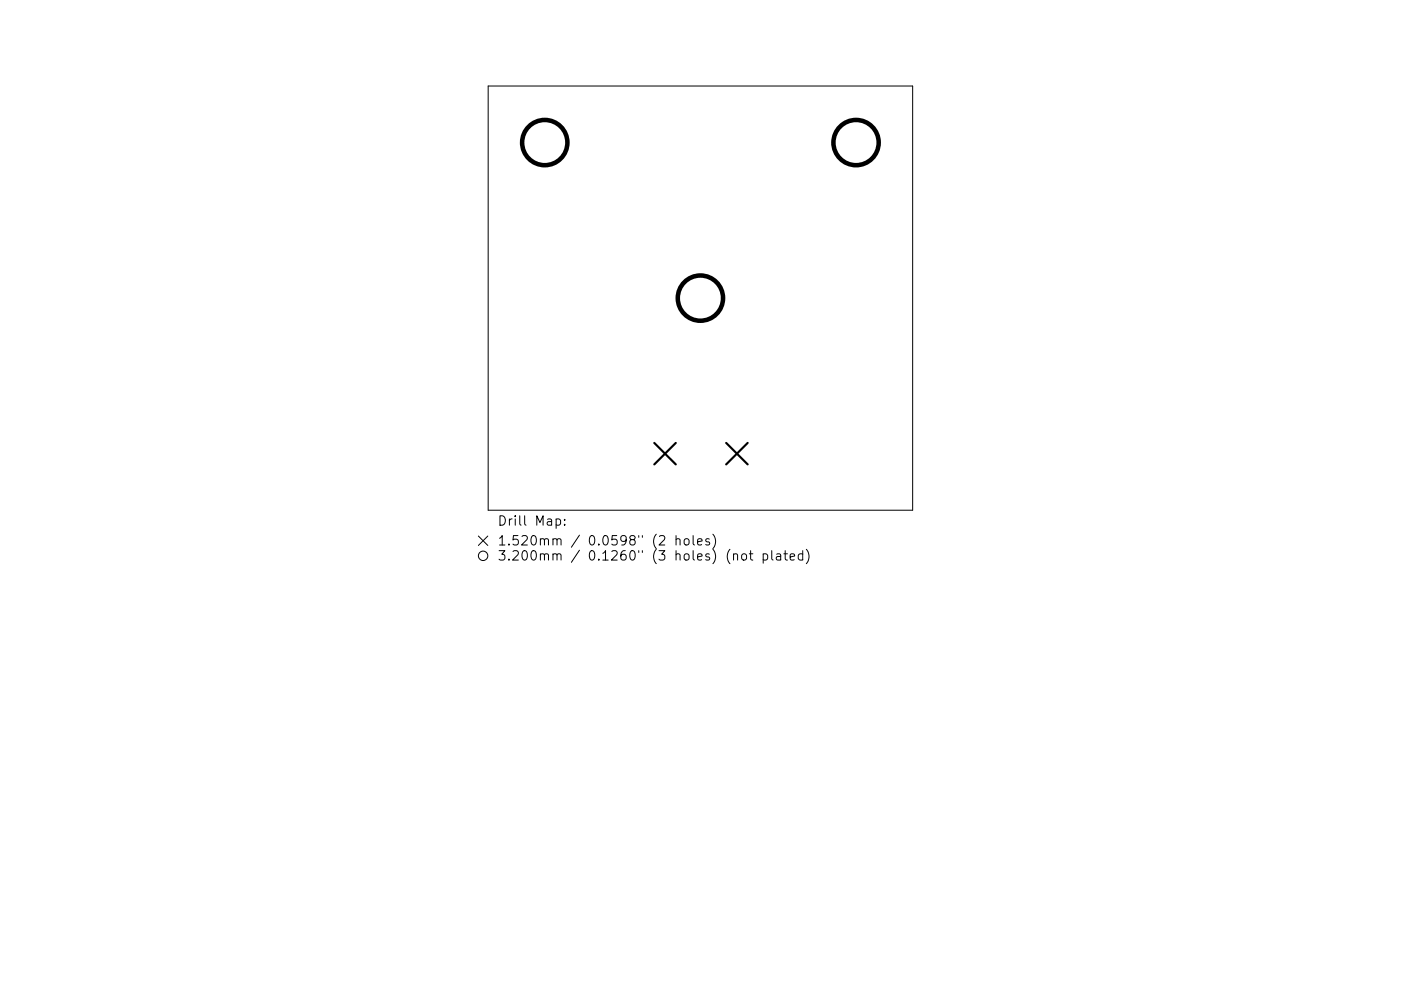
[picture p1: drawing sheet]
<svg xmlns="http://www.w3.org/2000/svg" width="297mm" height="210mm" viewBox="0 0 297 210" stroke-linecap="round" stroke-linejoin="round" font-family="sans-serif">
<defs><g id="words">
<g font-size="2.8">
<text x="105.4" y="111.5">Drill Map:</text>
<text x="105.4" y="115.7">1.520mm / 0.0598&quot; (2 holes)</text>
<text x="105.4" y="118.9">3.200mm / 0.1260&quot; (3 holes) (not plated)</text>
</g>
</g></defs>
<g fill="none" stroke="#000" stroke-width=".21">
<path d="M103.5 18.3h90v90h-90zM101.4 113.7l2 2M103.4 113.7l-2 2M117.9 110.2l.6-.1 .4 .4v.5l-.2 .3h-.8M119.7 111.2v.2M119.7 110.2v.2M143.3 114.5a.5 .5 0 0 1 .9 .1v1M143.3 113.6v2M145.1 114.5l.3-.2 .6 .2 .1 .7-.2 .3-.5 .1-.3-.2zM147 113.6v1.7l.2 .3M147.9 115l1-.2-.1-.4-.6-.1-.3 .3 .1 .9h.8M150.4 114.4l-.5-.1-.3 .3 .1 .3 .7 .2v.4h-.8"/>
<path d="M151.1 113.3a2.29 2.29 0 0 1 0 3.1M155.5 117.7a.5 .5 0 0 1 .9 .1v1M157.3 117.7a.54 .54 0 0 1 .6-.2 .54 .54 0 0 1 .4 .4l-.1 .7a.54 .54 0 0 1-.5 .2 .54 .54 0 0 1-.5-.4zM158.9 117.5h.7M159.1 116.8v1.7l.1 .2 .4 .1M161.8 117.6l.6-.1 .4 .4v.5l-.2 .3h-.8M161.8 117.5v2M163.6 116.8v1.7l.3 .3M164.7 117.6h.7l.1 1.2M165.5 118l-.6 .1a.39 .39 0 0 0-.3 .3 .39 .39 0 0 0 .3 .4l.6-.1M166.2 117.5h.8M166.5 116.8v1.7l.1 .2 .4 .1"/>
<path d="M167.5 118.2l1-.2-.1-.4-.6-.1-.3 .3 .1 .9h.8M170.2 117.6l-.6-.1-.4 .4v.5l.2 .3h.8M170.2 116.8v2M171 116.5a2.29 2.29 0 0 1 0 3.1"/>
<circle cx="102.4" cy="117.9" r="1"/>
</g>
<path d="M138.7 94l4.6 4.5M143.3 94l-4.6 4.5M154 94l4.5 4.5M158.5 94l-4.5 4.5" fill="none" stroke="#000" stroke-width=".46"/>
<g fill="none" stroke="#000" stroke-width=".96">
<circle cx="115.5" cy="30.3" r="4.8"/>
<circle cx="181.5" cy="30.3" r="4.8"/>
<circle cx="148.5" cy="63.3" r="4.8"/>
</g>
<use href="#words"/>
</svg>
